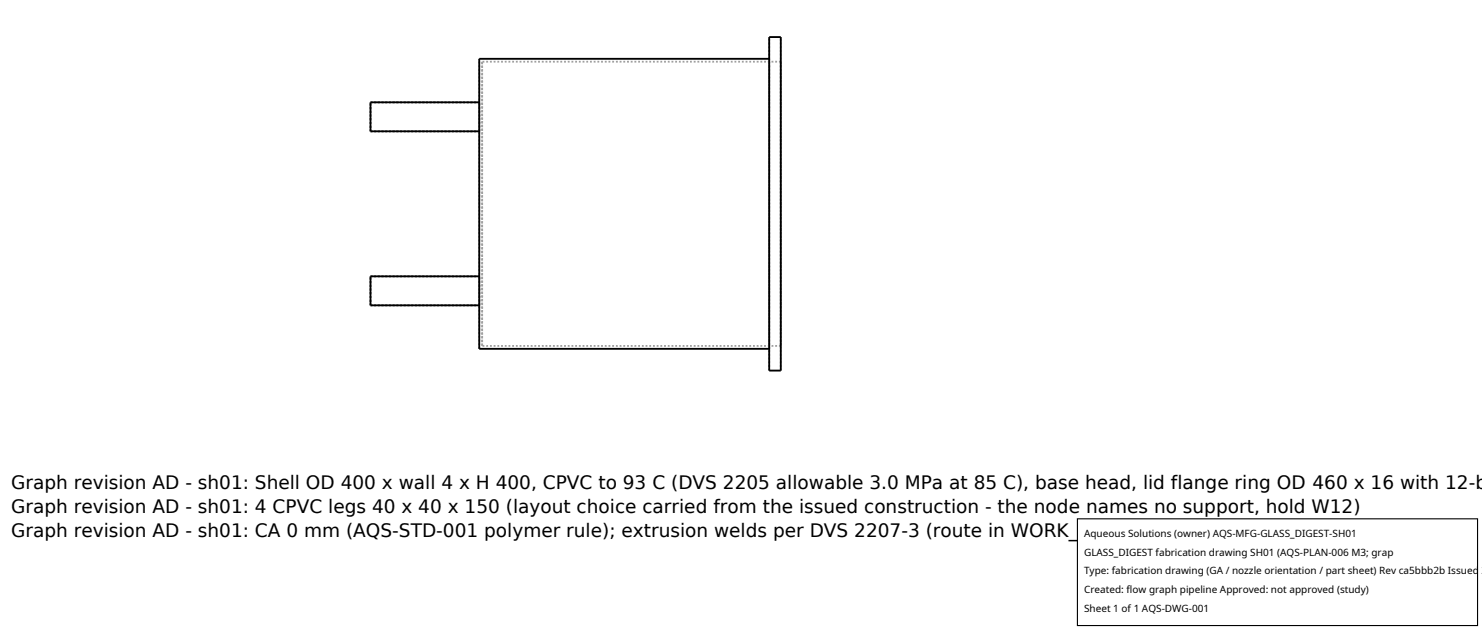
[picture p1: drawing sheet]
<svg xmlns="http://www.w3.org/2000/svg" width="212mm" height="90mm" viewBox="0 0 212 90" stroke-linecap="round" stroke-linejoin="round" font-family="sans-serif">
<defs><g id="words">
<g font-size="2.6">
<text x="1.6" y="69.8">Graph revision AD - sh01: Shell OD 400 x wall 4 x H 400, CPVC to 93 C (DVS 2205 allowable 3.0 MPa at 85 C), base head, lid flange ring OD 460 x 16 with 12-b</text>
<text x="1.6" y="73.3">Graph revision AD - sh01: 4 CPVC legs 40 x 40 x 150 (layout choice carried from the issued construction - the node names no support, hold W12)</text>
<text x="1.6" y="76.7">Graph revision AD - sh01: CA 0 mm (AQS-STD-001 polymer rule); extrusion welds per DVS 2207-3 (route in WORK_ORDER W10)</text>
</g>
<g font-size="1.4">
<text x="154.8" y="76.6">Aqueous Solutions (owner) AQS-MFG-GLASS_DIGEST-SH01</text>
<text x="154.8" y="79.3">GLASS_DIGEST fabrication drawing SH01 (AQS-PLAN-006 M3; grap</text>
<text x="154.8" y="82">Type: fabrication drawing (GA / nozzle orientation / part sheet) Rev ca5bbb2b Issued 2</text>
<text x="154.8" y="84.7">Created: flow graph pipeline Approved: not approved (study)</text>
<text x="154.8" y="87.4">Sheet 1 of 1 AQS-DWG-001</text>
</g>
</g></defs>
<g fill="none" stroke="#a0a0a0" stroke-width=".26" stroke-dasharray=".3 .3" stroke-linecap="butt">
<path d="M52.9 18.8v-4.2M52.9 14.6h15.5M52.9 18.8h15.5M68.4 18.8v-4.2M68.9 8.8v40.6M109.9 8.4v41.4M111.5 8.8v40.6M111.5 8.8h-42.6M52.9 39.5h15.5M52.9 43.6v-4.1M52.9 43.6h15.5M68.4 49.8v-41.4"/>
<path d="M68.4 43.6v-4.1M68.9 49.4v-40.6M109.9 49.8v-41.4M109.9 52.9v-47.6M111.5 52.9v-47.6M111.5 49.4v-40.6M111.5 49.4h-42.6"/>
</g>
<path d="M68.4 14.6h-15.5v4.2h15.5M109.9 8.4h-41.5v41.4h41.5M109.9 5.3h1.6v47.6h-1.6zM68.4 39.5h-15.5v4.1h15.5" fill="none" stroke="#000" stroke-width=".26"/>
<path d="M153.9 74.1h57.1v15.2h-57.1z" fill="#fff" stroke="#000" stroke-width=".16"/>
<use href="#words"/>
</svg>
